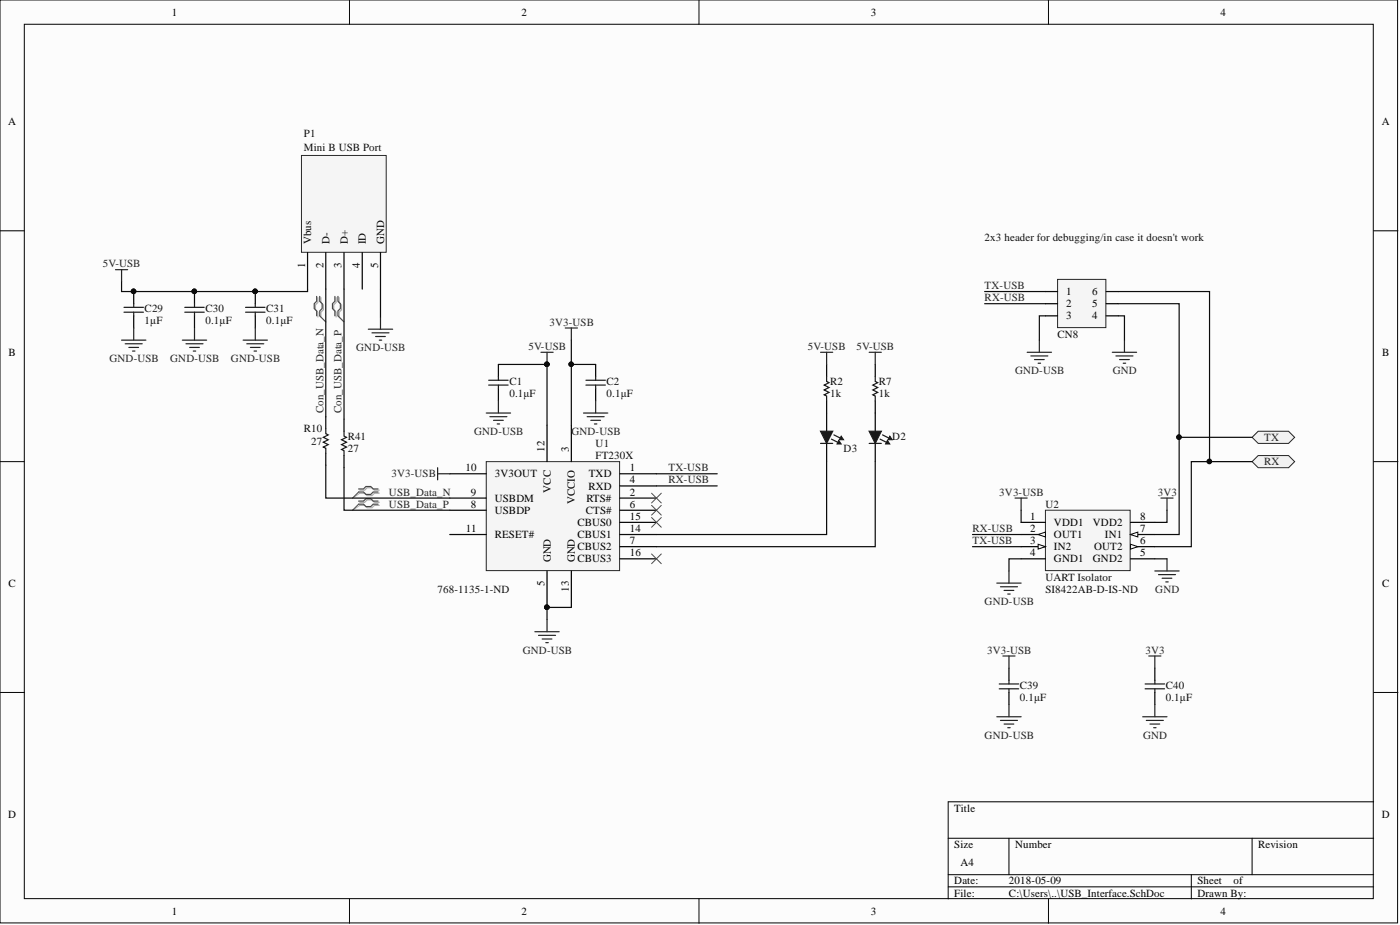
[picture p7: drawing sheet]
<svg xmlns="http://www.w3.org/2000/svg" width="292mm" height="193mm" viewBox="0 0 292 193" stroke-linecap="round" stroke-linejoin="round" font-family="sans-serif">
<defs><g id="words">
<g font-size="2.3">
<text x="35.8" y="3.3">1</text>
<text x="108.8" y="3.3">2</text>
<text x="181.7" y="3.3">3</text>
<text x="254.6" y="3.3">4</text>
<text x="1.7" y="26.1">A</text>
<text x="288.3" y="26.1">A</text>
<text x="64.9" y="50.9" transform="rotate(-90 64.9 50.9)">Vbus</text>
<text x="68.7" y="50.9" transform="rotate(-90 68.7 50.9)">D-</text>
<text x="72.5" y="50.9" transform="rotate(-90 72.5 50.9)">D+</text>
<text x="76.3" y="50.9" transform="rotate(-90 76.3 50.9)">ID</text>
<text x="80.1" y="50.9" transform="rotate(-90 80.1 50.9)">GND</text>
<text x="63.7" y="55.9" transform="rotate(-90 63.7 55.9)">1</text>
<text x="67.5" y="55.9" transform="rotate(-90 67.5 55.9)">2</text>
<text x="71.3" y="55.9" transform="rotate(-90 71.3 55.9)">3</text>
<text x="75.1" y="55.9" transform="rotate(-90 75.1 55.9)">4</text>
<text x="78.9" y="55.9" transform="rotate(-90 78.9 55.9)">5</text>
<text x="222.4" y="61.6">1</text>
<text x="222.4" y="64.1">2</text>
<text x="227.8" y="64.1">5</text>
<text x="227.8" y="61.6">6</text>
<text x="222.4" y="66.6">3</text>
<text x="227.8" y="66.6">4</text>
<text x="1.8" y="74.3">B</text>
<text x="288.4" y="74.3">B</text>
<text x="113.6" y="94.3" transform="rotate(-90 113.6 94.3)">12</text>
<text x="118.7" y="94.3" transform="rotate(-90 118.7 94.3)">3</text>
<text x="97.1" y="98.3">10</text>
<text x="103.2" y="99.6">3V3OUT</text>
<text x="122.8" y="99.6">TXD</text>
<text x="131.4" y="98.3">1</text>
<text x="131.4" y="100.9">4</text>
<text x="98.2" y="105.9">8</text>
<text x="98.2" y="103.4">9</text>
<text x="103.2" y="107.2">USBDP</text>
<text x="103.2" y="104.7">USBDM</text>
<text x="114.9" y="102.8" transform="rotate(-90 114.9 102.8)">VCC</text>
<text x="120" y="105.2" transform="rotate(-90 120 105.2)">VCCIO</text>
<text x="122.2" y="107.2">CTS#</text>
<text x="122.3" y="104.7">RTS#</text>
<text x="122.8" y="102.1">RXD</text>
<text x="131.4" y="103.4">2</text>
<text x="131.4" y="105.9">6</text>
<text x="97.2" y="111">11</text>
<text x="103.2" y="112.3">RESET#</text>
<text x="120.5" y="112.3">CBUS1</text>
<text x="120.5" y="109.7">CBUS0</text>
<text x="131.4" y="113.5">7</text>
<text x="131.4" y="111">14</text>
<text x="131.4" y="108.5">15</text>
<text x="214.9" y="108.5">1</text>
<text x="214.9" y="111">2</text>
<text x="214.9" y="113.5">3</text>
<text x="219.9" y="109.7">VDD1</text>
<text x="219.9" y="112.3">OUT1</text>
<text x="228" y="109.7">VDD2</text>
<text x="230.5" y="112.3">IN1</text>
<text x="237.9" y="113.5">6</text>
<text x="237.9" y="111">7</text>
<text x="237.9" y="108.5">8</text>
<text x="114.9" y="117.3" transform="rotate(-90 114.9 117.3)">GND</text>
<text x="120" y="117.3" transform="rotate(-90 120 117.3)">GND</text>
<text x="120.5" y="114.8">CBUS2</text>
<text x="120.5" y="117.3">CBUS3</text>
<text x="131.4" y="116.1">16</text>
<text x="214.9" y="116.1">4</text>
<text x="219.9" y="114.8">IN2</text>
<text x="219.9" y="117.3">GND1</text>
<text x="228" y="117.3">GND2</text>
<text x="228.3" y="114.8">OUT2</text>
<text x="237.9" y="116.1">5</text>
<text x="1.8" y="122.4">C</text>
<text x="113.6" y="122.3" transform="rotate(-90 113.6 122.3)">5</text>
<text x="118.7" y="123.4" transform="rotate(-90 118.7 123.4)">13</text>
<text x="288.4" y="122.4">C</text>
<text x="1.7" y="170.6">D</text>
<text x="199.1" y="169.3">Title</text>
<text x="288.3" y="170.6">D</text>
<text x="199.1" y="176.9">Size</text>
<text x="211.8" y="176.9">Number</text>
<text x="262.5" y="176.9">Revision</text>
<text x="199.1" y="184.5">Date:</text>
<text x="200.4" y="180.7">A4</text>
<text x="210.5" y="184.5">2018-05-09</text>
<text x="249.8" y="184.5">Sheet</text>
<text x="257.4" y="184.5">of</text>
<text x="35.8" y="190.8">1</text>
<text x="108.8" y="190.8">2</text>
<text x="181.7" y="190.8">3</text>
<text x="199.1" y="187">File:</text>
<text x="210.5" y="187">C:\Users\..\USB_Interface.SchDoc</text>
<text x="249.8" y="187">Drawn By:</text>
<text x="254.6" y="190.8">4</text>
</g>
<g font-size="2.3" fill="#0e0e0e">
<text x="63.4" y="28.6">P1</text>
<text x="63.4" y="31.4">Mini B USB Port</text>
<text x="205.4" y="50.2">2x3 header for debugging/in case it doesn't work</text>
<text x="30.2" y="65.1">C29</text>
<text x="42.9" y="65.1">C30</text>
<text x="55.5" y="65.1">C31</text>
<text x="30.2" y="67.7">1μF</text>
<text x="42.9" y="67.7">0.1μF</text>
<text x="55.5" y="67.7">0.1μF</text>
<text x="220.7" y="70.5">CN8</text>
<text x="106.3" y="80.3">C1</text>
<text x="106.3" y="82.9">0.1μF</text>
<text x="126.6" y="80.3">C2</text>
<text x="126.6" y="82.9">0.1μF</text>
<text x="173.2" y="80.3">R2</text>
<text x="173.2" y="82.9">1k</text>
<text x="183.4" y="80.3">R7</text>
<text x="183.4" y="82.9">1k</text>
<text x="63.4" y="90.2">R10</text>
<text x="64.9" y="92.8">27</text>
<text x="72.5" y="91.7">R41</text>
<text x="72.5" y="94.3">27</text>
<text x="124.3" y="93.3">U1</text>
<text x="124.3" y="95.8">FT230X</text>
<text x="176" y="94.3">D3</text>
<text x="186.2" y="91.7">D2</text>
<text x="218.1" y="105.9">U2</text>
<text x="91.3" y="123.7">768-1135-1-ND</text>
<text x="218.1" y="123.7">SI8422AB-D-IS-ND</text>
<text x="218.1" y="121.1">UART Isolator</text>
<text x="212.8" y="143.7">C39</text>
<text x="243.2" y="143.7">C40</text>
<text x="212.8" y="146.2">0.1μF</text>
<text x="243.2" y="146.2">0.1μF</text>
</g>
<g font-size="2.3" fill="#262626">
<text x="21.5" y="55.8">5V-USB</text>
<text x="205.4" y="62.8">RX-USB</text>
<text x="205.4" y="60.3">TX-USB</text>
<text x="114.6" y="67.9">3V3-USB</text>
<text x="22.8" y="75.5">GND-USB</text>
<text x="35.5" y="75.5">GND-USB</text>
<text x="48.2" y="75.5">GND-USB</text>
<text x="74.3" y="73.2">GND-USB</text>
<text x="110.2" y="73">5V-USB</text>
<text x="168.6" y="73">5V-USB</text>
<text x="178.7" y="73">5V-USB</text>
<text x="211.8" y="78.1">GND-USB</text>
<text x="232.2" y="78.1">GND</text>
<text x="67.5" y="86.2" transform="rotate(-90 67.5 86.2)">Con_USB_Data_N</text>
<text x="71.3" y="86.2" transform="rotate(-90 71.3 86.2)">Con_USB_Data_P</text>
<text x="98.9" y="90.7">GND-USB</text>
<text x="119.2" y="90.7">GND-USB</text>
<text x="263.8" y="92">TX</text>
<text x="81.7" y="99.6">3V3-USB</text>
<text x="139.5" y="98.3">TX-USB</text>
<text x="139.5" y="100.9">RX-USB</text>
<text x="263.8" y="97.1">RX</text>
<text x="81.2" y="103.4">USB_Data_N</text>
<text x="81.2" y="105.9">USB_Data_P</text>
<text x="208.5" y="103.4">3V3-USB</text>
<text x="241.5" y="103.4">3V3</text>
<text x="202.9" y="113.5">TX-USB</text>
<text x="202.9" y="111">RX-USB</text>
<text x="241" y="123.7">GND</text>
<text x="205.4" y="126.2">GND-USB</text>
<text x="109.1" y="136.3">GND-USB</text>
<text x="205.9" y="136.3">3V3-USB</text>
<text x="239" y="136.3">3V3</text>
<text x="205.4" y="154.1">GND-USB</text>
<text x="238.5" y="154.1">GND</text>
</g>
</g></defs>
<g fill="#fcfcfc" stroke="#000" stroke-width=".21">
<path d="M0 0h291.6v192.5h-291.6z"/>
<path d="M5.1 5.1h281.4v182.4h-281.4z"/>
</g>
<g fill="none" stroke="#000" stroke-width=".21">
<path d="M72.9 0v5.1M145.8 0v5.1M218.8 0v5.1M0 48.1h5.1M286.6 48.1h5.1M0 96.3h5.1M286.6 96.3h5.1M0 144.5h5.1M286.6 144.5h5.1M197.8 174.9h88.8M210.5 174.9v7.6M261.2 174.9v7.6"/>
<path d="M286.6 167.3h-88.8v20.2M72.9 187.5v5.1M145.8 187.5v5.1M197.8 182.5h88.8M197.8 185h88.8M218.8 187.5v5.1M248.6 182.5v5"/>
</g>
<path d="M101.5 96.3h27.8v22.7h-27.8z" fill="#f5f5f5" stroke="#262626" stroke-width=".21"/>
<g fill="none" stroke="#000" stroke-width=".25">
<path d="M27.9 60.8v2.6M27.9 65.9v2.5M40.6 60.8v2.6M40.6 65.9v2.5M53.3 60.8v2.6M53.3 65.9v2.5M104 76v2.6M124.3 76v2.6M172.5 76v2.6M182.6 76v2.6M93.8 98.8h7.7M104 81.1v2.5"/>
<path d="M114.1 88.7v7.6M119.2 88.7v7.6M124.3 81.1v2.5M129.4 98.8h7.6M172.5 83.6v2.6M182.6 83.6v2.6M93.8 103.9h7.7M93.8 106.4h7.7M93.8 111.5h7.7M114.1 119.1v7.6M119.2 119.1v7.6M129.4 103.9h7.6"/>
<path d="M129.4 101.4h7.6M129.4 106.4h7.6M129.4 114h7.6M129.4 111.5h7.6M129.4 109h7.6M129.4 116.6h7.6"/>
</g>
<g fill="#0e0e0e" stroke="#0e0e0e" stroke-width=".21">
<circle cx="114.1" cy="126.7" r=".47"/>
<circle cx="114.1" cy="76" r=".47"/>
<circle cx="27.9" cy="60.8" r=".47"/>
<circle cx="40.5" cy="60.8" r=".47"/>
<circle cx="53.2" cy="60.8" r=".47"/>
</g>
<g fill="none" stroke="#262626" stroke-width=".25">
<path d="M24.1 56.3h2.5M25.4 56.3v2.5M25.4 71h5M26.1 71.7h3.6M26.9 72.5h2M27.6 73.2h.6M27.9 68.4v2.6M38 71h5.1M38.8 71.7h3.6M39.6 72.5h2M40.3 73.2h.5M40.6 68.4v2.6"/>
<path d="M50.7 71h5.1M51.5 71.7h3.5M52.2 72.5h2.1M53 73.2h.5M53.3 68.4v2.6M76.8 68.7h5.1M77.6 69.4h3.6M78.4 70.2h2M79.1 71h.5M79.4 66.1v2.6M112.9 73.5h2.5M114.1 73.5v2.5"/>
<path d="M117.9 68.4h2.6M119.2 68.4v2.6M171.2 73.5h2.5M172.5 73.5v2.5M181.3 73.5h2.6M182.6 73.5v2.5M101.5 86.2h5M102.2 86.9h3.6M103 87.7h2M103.7 88.4h.5M104 83.6v2.6M121.7 86.2h5.1"/>
<path d="M122.5 86.9h3.6M123.3 87.7h2M124 88.4h.5M124.3 83.6v2.6M111.6 131.8h5.1M112.4 132.5h3.5M113.1 133.3h2M113.9 134.1h.5M114.1 129.3v2.5"/>
</g>
<g fill="none" stroke="#1c1c1c" stroke-width=".25">
<path d="M25.9 64.1h4M25.9 65.1h4M27.9 63.4v.7M27.9 65.1v.8M38.6 64.1h4M38.6 65.1h4M40.6 63.4v.7M40.6 65.1v.8M51.2 64.1h4.1M51.2 65.1h4.1M53.3 63.4v.7M53.3 65.1v.8"/>
<path d="M102 79.3h4M104 78.6v.7M122.2 79.3h4.1M124.3 78.6v.7M172.5 78.6v1l.5 .2-1 .5 1 .5-1 .5 1 .6-1 .5 .5 .2v1M182.6 78.6v1l.5 .2-1 .5 1 .5-1 .5 1 .6-1 .5 .5 .2v1M102 80.3h4M104 80.3v.8M122.2 80.3h4.1M124.3 80.3v.8"/>
</g>
<path d="M135.9 108l2.1 2M135.9 115.6l2.1 2M135.9 105.4l2.1 2.1M135.9 102.9l2.1 2M138 108l-2.1 2M138 115.6l-2.1 2M138 105.4l-2.1 2.1M138 102.9l-2.1 2" fill="none" stroke="#4c4c4c" stroke-width=".21"/>
<path d="M218.1 106.4h17.7v12.6h-17.7z" fill="#f5f5f5" stroke="#262626" stroke-width=".21"/>
<path d="M213 109h5.1M213 111.5h5.1" fill="none" stroke="#000" stroke-width=".25"/>
<path d="M216.6 111.5l1.5-.5v1z" fill="#fcfcfc"/>
<path d="M216.6 111.5l1.5-.5v1z" fill="none" stroke="#000" stroke-width=".21"/>
<path d="M213 114h5.1" fill="none" stroke="#000" stroke-width=".25"/>
<path d="M216.6 113.5l1.5 .5-1.5 .6z" fill="#fcfcfc"/>
<path d="M216.6 113.5l1.5 .5-1.5 .6z" fill="none" stroke="#000" stroke-width=".21"/>
<path d="M213 116.6h5.1M235.9 116.6h5M235.9 114h5" fill="none" stroke="#000" stroke-width=".25"/>
<path d="M235.9 113.5l1.5 .5-1.5 .6z" fill="#fcfcfc"/>
<path d="M235.9 113.5l1.5 .5-1.5 .6z" fill="none" stroke="#000" stroke-width=".21"/>
<path d="M235.9 111.5h5" fill="none" stroke="#000" stroke-width=".25"/>
<path d="M235.9 111.5l1.5-.5v1z" fill="#fcfcfc"/>
<path d="M235.9 111.5l1.5-.5v1z" fill="none" stroke="#000" stroke-width=".21"/>
<path d="M235.9 109h5M210.5 139.4v2.5M240.9 139.4v2.5M210.5 144.5v2.5M240.9 144.5v2.5" fill="none" stroke="#000" stroke-width=".25"/>
<g fill="none" stroke="#262626" stroke-width=".25">
<path d="M91.3 97.6v2.5M91.3 98.8h2.5M210.5 119.1v2.5M211.8 103.9h2.5M213 103.9v2.5M240.9 119.1h5.1M241.7 119.9h3.6M242.2 103.9h2.6M243.5 103.9v2.5M243.5 116.6v2.5M208 121.6h5M208.7 122.4h3.6"/>
<path d="M209.2 136.9h2.6M209.5 123.2h2M210.3 123.9h.5M210.5 136.9v2.5M239.7 136.9h2.5M240.9 136.9v2.5M242.5 120.6h2M243.2 121.4h.5M208 149.5h5M208.7 150.3h3.6M209.5 151h2M210.3 151.8h.5"/>
<path d="M210.5 147v2.5M238.4 149.5h5.1M239.2 150.3h3.5M239.9 151h2.1M240.7 151.8h.5M240.9 147v2.5"/>
</g>
<path d="M75.1 104.8h1l.5-.5h1l.5 .5h1M75.1 105.4h1l.5 .5h1l.5-.5h1M75.1 102.3h1l.5-.5h1l.5 .5h1M75.1 102.9h1l.5 .5h1l.5-.5h1" fill="none" stroke="#aeaeae" stroke-width=".25"/>
<path d="M75.1 105.4l-1.5 1M75.1 102.9l-1.5 1" fill="none" stroke="#aeaeae" stroke-width=".21"/>
<path d="M74.8 104.5h1l.5-.5h1.1l.5 .5h1M74.8 105.2h1l.5 .5h1.1l.5-.5h1M74.8 102h1l.5-.5h1.1l.5 .5h1M74.8 102.6h1l.5 .5h1.1l.5-.5h1" fill="none" stroke="#4c4c4c" stroke-width=".25"/>
<path d="M74.8 105.2l-1.2 1.2M74.8 102.6l-1.2 1.3" fill="none" stroke="#4c4c4c" stroke-width=".21"/>
<path d="M208.5 142.7h4M208.5 143.7h4M210.5 141.9v.8M210.5 143.7v.8M238.9 142.7h4.1M238.9 143.7h4.1M240.9 141.9v.8M240.9 143.7v.8" fill="none" stroke="#1c1c1c" stroke-width=".25"/>
<path d="M220.7 58.3h10v10h-10z" fill="#f5f5f5" stroke="#262626" stroke-width=".21"/>
<path d="M218.1 60.8h2.6M218.1 63.4h2.6M218.1 65.9h2.6M230.8 60.8h2.5M230.8 63.4h2.5M230.8 65.9h2.5M68 86.9v2.6M68 94.5v2.6M71.8 87.4v2.6M71.8 95v2.6" fill="none" stroke="#000" stroke-width=".25"/>
<path d="M214.3 73.5h5.1M215.1 74.3h3.5M215.8 75h2.1M216.6 75.8h.5M216.9 71v2.5M232.1 73.5h5M232.8 74.3h3.6M233.6 75h2M234.4 75.8h.5M234.6 71v2.5" fill="none" stroke="#262626" stroke-width=".25"/>
<path d="M68 89.5v1l.5 .2-1 .5 1 .5-1 .5 1 .6-1 .5 .5 .2v1M71.8 90v1l.5 .2-1 .5 1 .5-1 .6 1 .5-1 .5 .5 .2v1" fill="none" stroke="#1c1c1c" stroke-width=".25"/>
<g fill="#f0f0f0" stroke="#262626" stroke-width=".21">
<path d="M261.2 96.3l1.3-1.3h6.3l1.3 1.3-1.3 1.3h-6.3z" fill-rule="evenodd"/>
<path d="M261.2 91.2l1.3-1.2h6.3l1.3 1.2-1.3 1.3h-6.3z" fill-rule="evenodd"/>
</g>
<path d="M66.3 62.1v1l-.5 .5v1l.5 .5v1M67 62.1v1l.5 .5v1l-.5 .5v1M70.1 62.1v1l-.5 .5v1l.5 .5v1M70.8 62.1v1l.5 .5v1l-.5 .5v1" fill="none" stroke="#aeaeae" stroke-width=".25"/>
<path d="M67 66.1l1 1.1M70.8 66.1l1 1.1" fill="none" stroke="#aeaeae" stroke-width=".21"/>
<path d="M66.1 61.8v1l-.5 .6v1l.5 .5v1M66.7 61.8v1l.5 .6v1l-.5 .5v1M69.9 61.8v1l-.5 .6v1l.5 .5v1M70.5 61.8v1l.5 .6v1l-.5 .5v1" fill="none" stroke="#4c4c4c" stroke-width=".25"/>
<path d="M66.7 65.9l1.3 1.3M70.5 65.9l1.3 1.3" fill="none" stroke="#4c4c4c" stroke-width=".21"/>
<path d="M182.6 86.2v3.8M182.6 92.5v3.8" fill="none" stroke="#000" stroke-width=".25"/>
<path d="M181.3 90h2.6l-1.3 2.5z" fill="#1c1c1c"/>
<path d="M181.3 90h2.6l-1.3 2.5zM181.3 92.5h2.6M184.1 90.7l1.6 .8" fill="none" stroke="#1c1c1c" stroke-width=".25"/>
<path d="M185.7 91l.5 .7h-.9z" fill="#1c1c1c"/>
<path d="M185.7 91l.5 .7h-.9z" fill="none" stroke="#1c1c1c" stroke-width=".21"/>
<path d="M183.6 91.6l1.6 .8" fill="none" stroke="#1c1c1c" stroke-width=".25"/>
<path d="M185.2 91.9l.5 .7h-.9z" fill="#1c1c1c"/>
<path d="M185.2 91.9l.5 .7h-.9z" fill="none" stroke="#1c1c1c" stroke-width=".21"/>
<path d="M172.5 86.2v3.8M172.5 92.5v3.8" fill="none" stroke="#000" stroke-width=".25"/>
<path d="M171.2 90h2.5l-1.2 2.5z" fill="#1c1c1c"/>
<path d="M171.2 90h2.5l-1.2 2.5zM171.2 92.5h2.5M174 90.7l1.5 .8" fill="none" stroke="#1c1c1c" stroke-width=".25"/>
<path d="M175.5 91l.5 .7h-.9z" fill="#1c1c1c"/>
<path d="M175.5 91l.5 .7h-.9z" fill="none" stroke="#1c1c1c" stroke-width=".21"/>
<path d="M173.5 91.6l1.5 .8" fill="none" stroke="#1c1c1c" stroke-width=".25"/>
<path d="M175 91.9l.5 .7h-.9z" fill="#1c1c1c"/>
<path d="M175 91.9l.5 .7h-.9z" fill="none" stroke="#1c1c1c" stroke-width=".21"/>
<path d="M62.9 32.4h17.7v20.2h-17.7z" fill="#f5f5f5" stroke="#262626" stroke-width=".21"/>
<path d="M64.2 52.7v7.6M68 52.7v7.6M71.8 52.7v7.6M75.6 52.7v7.6M79.4 52.7v7.6" fill="none" stroke="#000" stroke-width=".25"/>
<g fill="none" stroke="#0e0e0e" stroke-width=".25">
<path d="M25.4 58.8v2h38.8v-.5M68 60.3v26.6M71.8 60.3v27.1M79.4 60.3v5.8M104 76h10.1v12.7M119.2 71v17.7M119.2 76h5.1M205.4 63.4h12.7M205.4 60.8h12.7M218.1 65.9h-1.2v5.1M233.3 65.9h1.3v5.1M233.3 63.4h12.7v27.8"/>
<path d="M233.3 60.8h19.1v35.5M68 97.1v6.8h25.8M71.8 97.6v8.8h22M137 98.8h12.6M172.5 96.3v15.2h-35.5M182.6 96.3v17.7h-45.6M261.2 96.3h-12.6v17.7h-7.7M261.2 91.2h-15.2v20.3h-5.1M137 101.4h12.6M202.9 114h10.1M202.9 111.5h10.1M213 116.6h-2.5v2.5"/>
<path d="M213 106.4v2.6M240.9 116.6h2.6M243.5 106.4v2.6h-2.6M119.2 126.7h-5.1v2.6"/>
</g>
<g fill="#0e0e0e" stroke="#0e0e0e" stroke-width=".21">
<circle cx="114.1" cy="126.7" r=".47"/>
<circle cx="119.2" cy="76" r=".47"/>
<circle cx="114.1" cy="76" r=".47"/>
<circle cx="252.3" cy="96.3" r=".47"/>
<circle cx="246" cy="91.2" r=".47"/>
<circle cx="27.9" cy="60.8" r=".47"/>
<circle cx="40.5" cy="60.8" r=".47"/>
<circle cx="53.2" cy="60.8" r=".47"/>
</g>
<use href="#words"/>
</svg>
